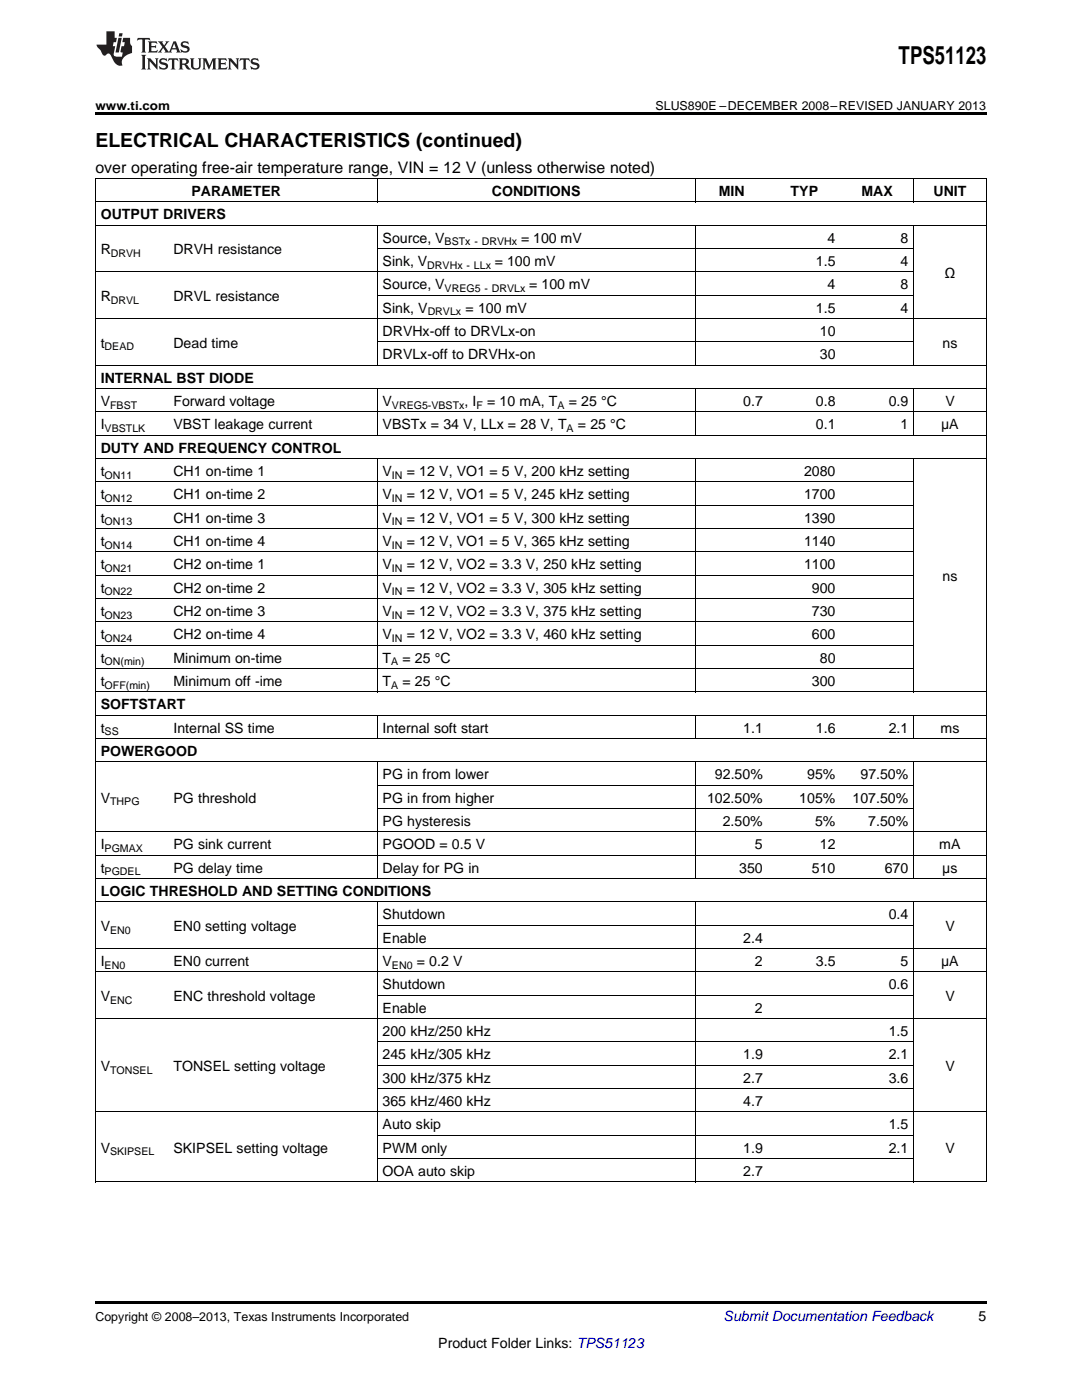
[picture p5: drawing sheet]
<svg xmlns="http://www.w3.org/2000/svg" width="216mm" height="279mm" viewBox="0 0 216 279" stroke-linecap="round" stroke-linejoin="round" font-family="sans-serif">
<defs><g id="words">
<text font-size="4.9" x="179.3" y="12.8">TPS51123</text>
<text font-size="3.9" x="19" y="29.3">ELECTRICAL CHARACTERISTICS (continued)</text>
<text font-size="3.2" x="19" y="34.4">over operating free-air temperature range, VIN = 12 V (unless otherwise noted)</text>
<g font-size="2.8">
<text x="38.2" y="39.1">PARAMETER</text>
<text x="98.1" y="39.1">CONDITIONS</text>
<text x="143.4" y="39.1">MIN</text>
<text x="157.8" y="39.1">TYP</text>
<text x="171.9" y="39.1">MAX</text>
<text x="186.3" y="39.1">UNIT</text>
<text x="20.1" y="43.7">OUTPUT DRIVERS</text>
<text x="20.1" y="50.7">R</text>
<text x="34.6" y="50.7">DRVH resistance</text>
<text x="76.3" y="48.4">Source, V</text>
<text x="76.3" y="53.1">Sink, V</text>
<text x="98.7" y="53.1">= 100 mV</text>
<text x="104" y="48.4">= 100 mV</text>
<text x="162.8" y="53.1">1.5</text>
<text x="165.1" y="48.4">4</text>
<text x="179.7" y="48.4">8</text>
<text x="179.7" y="53.1">4</text>
<text x="76.3" y="57.7">Source, V</text>
<text x="105.6" y="57.7">= 100 mV</text>
<text x="165.1" y="57.7">4</text>
<text x="179.7" y="57.7">8</text>
<text x="188.5" y="55.4">Ω</text>
<text x="20.1" y="60">R</text>
<text x="34.6" y="60">DRVL resistance</text>
<text x="76.3" y="62.4">Sink, V</text>
<text x="92.9" y="62.4">= 100 mV</text>
<text x="162.8" y="62.4">1.5</text>
<text x="179.7" y="62.4">4</text>
<text x="20.1" y="69.4">t</text>
<text x="34.6" y="69.4">Dead time</text>
<text x="76.3" y="67">DRVHx-off to DRVLx-on</text>
<text x="76.3" y="71.7">DRVLx-off to DRVHx-on</text>
<text x="163.6" y="67">10</text>
<text x="163.6" y="71.7">30</text>
<text x="188.1" y="69.4">ns</text>
<text x="20.1" y="76.3">INTERNAL BST DIODE</text>
<text x="20.1" y="81">V</text>
<text x="34.6" y="81">Forward voltage</text>
<text x="76.3" y="81">V</text>
<text x="92.7" y="81">, I</text>
<text x="97.2" y="81">= 10 mA, T</text>
<text x="113.5" y="81">= 25 °C</text>
<text x="148.3" y="81">0.7</text>
<text x="162.8" y="81">0.8</text>
<text x="177.3" y="81">0.9</text>
<text x="188.6" y="81">V</text>
<text x="20.1" y="85.7">I</text>
<text x="34.6" y="85.7">VBST leakage current</text>
<text x="76.3" y="85.7">VBSTx = 34 V, LLx = 28 V, T</text>
<text x="115.3" y="85.7">= 25 °C</text>
<text x="162.8" y="85.7">0.1</text>
<text x="179.7" y="85.7">1</text>
<text x="187.8" y="85.7">μA</text>
<text x="20.1" y="90.3">DUTY AND FREQUENCY CONTROL</text>
<text x="20.1" y="95">t</text>
<text x="34.6" y="95">CH1 on-time 1</text>
<text x="76.3" y="95">V</text>
<text x="81.2" y="95">= 12 V, VO1 = 5 V, 200 kHz setting</text>
<text x="160.4" y="95">2080</text>
<text x="20.1" y="99.6">t</text>
<text x="34.6" y="99.6">CH1 on-time 2</text>
<text x="76.3" y="99.6">V</text>
<text x="81.2" y="99.6">= 12 V, VO1 = 5 V, 245 kHz setting</text>
<text x="160.4" y="99.6">1700</text>
<text x="20.1" y="104.3">t</text>
<text x="34.6" y="104.3">CH1 on-time 3</text>
<text x="76.3" y="104.3">V</text>
<text x="81.2" y="104.3">= 12 V, VO1 = 5 V, 300 kHz setting</text>
<text x="160.4" y="104.3">1390</text>
<text x="20.1" y="108.9">t</text>
<text x="20.1" y="113.6">t</text>
<text x="34.6" y="108.9">CH1 on-time 4</text>
<text x="34.6" y="113.6">CH2 on-time 1</text>
<text x="76.3" y="108.9">V</text>
<text x="76.3" y="113.6">V</text>
<text x="81.2" y="108.9">= 12 V, VO1 = 5 V, 365 kHz setting</text>
<text x="81.2" y="113.6">= 12 V, VO2 = 3.3 V, 250 kHz setting</text>
<text x="160.4" y="108.9">1140</text>
<text x="160.4" y="113.6">1100</text>
<text x="20.1" y="118.3">t</text>
<text x="34.6" y="118.3">CH2 on-time 2</text>
<text x="76.3" y="118.3">V</text>
<text x="81.2" y="118.3">= 12 V, VO2 = 3.3 V, 305 kHz setting</text>
<text x="162" y="118.3">900</text>
<text x="188.1" y="115.9">ns</text>
<text x="20.1" y="122.9">t</text>
<text x="34.6" y="122.9">CH2 on-time 3</text>
<text x="76.3" y="122.9">V</text>
<text x="81.2" y="122.9">= 12 V, VO2 = 3.3 V, 375 kHz setting</text>
<text x="162" y="122.9">730</text>
<text x="20.1" y="127.6">t</text>
<text x="34.6" y="127.6">CH2 on-time 4</text>
<text x="76.3" y="127.6">V</text>
<text x="81.2" y="127.6">= 12 V, VO2 = 3.3 V, 460 kHz setting</text>
<text x="162" y="127.6">600</text>
<text x="20.1" y="132.2">t</text>
<text x="20.1" y="136.9">t</text>
<text x="34.6" y="132.2">Minimum on-time</text>
<text x="34.6" y="136.9">Minimum off -ime</text>
<text x="76.3" y="132.2">T</text>
<text x="76.3" y="136.9">T</text>
<text x="80.3" y="132.2">= 25 °C</text>
<text x="80.3" y="136.9">= 25 °C</text>
<text x="162" y="136.9">300</text>
<text x="163.6" y="132.2">80</text>
<text x="20.1" y="141.5">SOFTSTART</text>
<text x="20.1" y="146.2">t</text>
<text x="34.6" y="146.2">Internal SS time</text>
<text x="76.3" y="146.2">Internal soft start</text>
<text x="148.3" y="146.2">1.1</text>
<text x="162.8" y="146.2">1.6</text>
<text x="177.3" y="146.2">2.1</text>
<text x="187.7" y="146.2">ms</text>
<text x="20.1" y="150.8">POWERGOOD</text>
<text x="76.3" y="155.5">PG in from lower</text>
<text x="142.7" y="155.5">92.50%</text>
<text x="161.1" y="155.5">95%</text>
<text x="171.7" y="155.5">97.50%</text>
<text x="20.1" y="160.2">V</text>
<text x="34.6" y="160.2">PG threshold</text>
<text x="76.3" y="160.2">PG in from higher</text>
<text x="141.1" y="160.2">102.50%</text>
<text x="159.5" y="160.2">105%</text>
<text x="170.1" y="160.2">107.50%</text>
<text x="76.3" y="164.8">PG hysteresis</text>
<text x="144.2" y="164.8">2.50%</text>
<text x="162.6" y="164.8">5%</text>
<text x="173.2" y="164.8">7.50%</text>
<text x="20.1" y="169.5">I</text>
<text x="34.6" y="169.5">PG sink current</text>
<text x="76.3" y="169.5">PGOOD = 0.5 V</text>
<text x="150.6" y="169.5">5</text>
<text x="163.6" y="169.5">12</text>
<text x="187.4" y="169.5">mA</text>
<text x="20.1" y="174.1">t</text>
<text x="20.1" y="178.8">LOGIC THRESHOLD AND SETTING CONDITIONS</text>
<text x="34.6" y="174.1">PG delay time</text>
<text x="76.3" y="174.1">Delay for PG in</text>
<text x="147.5" y="174.1">350</text>
<text x="162" y="174.1">510</text>
<text x="176.5" y="174.1">670</text>
<text x="188" y="174.1">μs</text>
<text x="20.1" y="185.8">V</text>
<text x="34.6" y="185.8">EN0 setting voltage</text>
<text x="76.3" y="183.4">Shutdown</text>
<text x="177.3" y="183.4">0.4</text>
<text x="188.6" y="185.8">V</text>
<text x="76.3" y="188.1">Enable</text>
<text x="148.3" y="188.1">2.4</text>
<text x="20.1" y="192.8">I</text>
<text x="34.6" y="192.8">EN0 current</text>
<text x="76.3" y="192.8">V</text>
<text x="76.3" y="197.4">Shutdown</text>
<text x="83.1" y="192.8">= 0.2 V</text>
<text x="150.6" y="192.8">2</text>
<text x="162.8" y="192.8">3.5</text>
<text x="177.3" y="197.4">0.6</text>
<text x="179.7" y="192.8">5</text>
<text x="187.8" y="192.8">μA</text>
<text x="20.1" y="199.7">V</text>
<text x="34.6" y="199.7">ENC threshold voltage</text>
<text x="76.3" y="202.1">Enable</text>
<text x="150.6" y="202.1">2</text>
<text x="188.6" y="199.7">V</text>
<text x="76.3" y="206.7">200 kHz/250 kHz</text>
<text x="177.3" y="206.7">1.5</text>
<text x="20.1" y="213.7">V</text>
<text x="34.6" y="213.7">TONSEL setting voltage</text>
<text x="76.3" y="211.4">245 kHz/305 kHz</text>
<text x="148.3" y="211.4">1.9</text>
<text x="177.3" y="211.4">2.1</text>
<text x="188.6" y="213.7">V</text>
<text x="76.3" y="216">300 kHz/375 kHz</text>
<text x="76.3" y="220.7">365 kHz/460 kHz</text>
<text x="148.3" y="216">2.7</text>
<text x="148.3" y="220.7">4.7</text>
<text x="177.3" y="216">3.6</text>
<text x="76.3" y="225.4">Auto skip</text>
<text x="177.3" y="225.4">1.5</text>
<text x="20.1" y="230">V</text>
<text x="34.6" y="230">SKIPSEL setting voltage</text>
<text x="76.3" y="230">PWM only</text>
<text x="148.3" y="230">1.9</text>
<text x="177.3" y="230">2.1</text>
<text x="188.6" y="230">V</text>
<text x="76.3" y="234.7">OOA auto skip</text>
<text x="148.3" y="234.7">2.7</text>
<text x="195.3" y="263.6">5</text>
<text x="87.5" y="269">Product Folder Links: TPS51123</text>
</g>
<text font-size="2.8" fill="#0000c8" x="144.4" y="263.6">Submit Documentation Feedback</text>
<g font-size="2.5">
<text x="19" y="21.9">www.ti.com</text>
<text x="130.8" y="21.9">SLUS890E –DECEMBER 2008–REVISED JANUARY 2013</text>
<text x="19" y="263.6">Copyright © 2008–2013, Texas Instruments Incorporated</text>
</g>
<g font-size="2.1">
<text x="22.1" y="51.3">DRVH</text>
<text x="85.3" y="53.6">DRVHx - LLx</text>
<text x="88.7" y="49">BSTx - DRVHx</text>
<text x="88.7" y="58.3">VREG5 - DRVLx</text>
<text x="22.1" y="60.6">DRVL</text>
<text x="85.3" y="62.9">DRVLx</text>
<text x="20.9" y="69.9">DEAD</text>
<text x="22" y="81.6">FBST</text>
<text x="78.2" y="81.6">VREG5-VBSTx</text>
<text x="95.1" y="81.6">F</text>
<text x="111.2" y="81.6">A</text>
<text x="20.9" y="86.2">VBSTLK</text>
<text x="113.1" y="86.2">A</text>
<text x="20.9" y="95.5">ON11</text>
<text x="78.2" y="95.5">IN</text>
<text x="20.9" y="100.2">ON12</text>
<text x="78.2" y="100.2">IN</text>
<text x="20.9" y="104.8">ON13</text>
<text x="78.2" y="104.8">IN</text>
<text x="20.9" y="109.5">ON14</text>
<text x="78.2" y="109.5">IN</text>
<text x="20.9" y="114.2">ON21</text>
<text x="20.9" y="118.8">ON22</text>
<text x="78.2" y="114.2">IN</text>
<text x="78.2" y="118.8">IN</text>
<text x="20.9" y="123.5">ON23</text>
<text x="78.2" y="123.5">IN</text>
<text x="20.9" y="128.1">ON24</text>
<text x="78.2" y="128.1">IN</text>
<text x="20.9" y="132.8">ON(min)</text>
<text x="20.9" y="137.4">OFF(min)</text>
<text x="78" y="132.8">A</text>
<text x="78" y="137.4">A</text>
<text x="20.9" y="146.8">SS</text>
<text x="22" y="160.7">THPG</text>
<text x="20.9" y="170">PGMAX</text>
<text x="20.9" y="174.7">PGDEL</text>
<text x="22" y="186.3">EN0</text>
<text x="20.9" y="193.3">EN0</text>
<text x="78.2" y="193.3">EN0</text>
<text x="22" y="200.3">ENC</text>
<text x="22" y="214.3">TONSEL</text>
<text x="22" y="230.6">SKIPSEL</text>
</g>
</g></defs>
<path d="M19 22.5h177.8v.5h-177.8zM19 259.7h177.8v.5h-177.8z" fill="#000"/>
<g fill="none" stroke="#000" stroke-width=".2">
<path d="M19 35.6h177.8M19.1 35.7v200.2M75.2 35.7v4.7M138.7 35.7v4.7M182.3 35.7v4.7M196.8 35.7v200.2M19 54.3h163.3M19 45h177.8M19 40.3h177.8M75.2 45v28M75.3 58.9h107M75.3 49.6h107"/>
<path d="M138.7 45v28M182.3 45v28M19 77.6h177.8M19 72.9h177.8M19 63.6h177.8M75.2 77.6v9.3M75.3 68.2h107M138.7 77.6v9.3M182.3 77.6v9.3M19 96.2h163.3M19 91.5h177.8M19 86.9h177.8"/>
<path d="M19 82.2h177.8M75.2 91.6v46.5M138.7 91.6v46.5M182.3 91.6v46.5M19 119.5h163.3M19 114.8h163.3M19 110.2h163.3M19 105.5h163.3M19 100.8h163.3M19 138.1h177.8M19 133.4h163.3M19 128.8h163.3"/>
<path d="M19 124.1h163.3M19 152.1h177.8M19 147.4h177.8M19 142.8h177.8M75.2 142.8v4.7M75.2 152.1v23.3M75.3 156.7h107M138.7 142.8v4.7M138.7 152.1v23.3M182.3 142.8v4.7M182.3 152.1v23.3M19 175.3h177.8"/>
<path d="M19 170.7h177.8M19 166h177.8M75.3 161.4h107M19 194h177.8M19 189.3h177.8M19 180h177.8M75.2 180.1v55.8M75.3 198.6h107M75.3 184.7h107M138.7 180.1v55.8M182.3 180.1v55.8M19 203.3h177.8"/>
<path d="M75.3 217.3h107M75.3 212.6h107M75.3 207.9h107M19 235.9h177.8M19 221.9h177.8M75.3 231.2h107M75.3 226.6h107"/>
</g>
<g fill="#231f20">
<path d="M27.5 7.6l-.1 .5 .4-.2h.6v.1v2.1l-.2 .4h1l-.3-.4v-2.1l.1-.1h.5l.5 .2-.2-.5zM29.5 8.3l.2 .3v1.5l-.2 .4h1.8l.2-.6a1.04 1.04 0 0 1-1.3 .2v-.7h.6l.3 .2v-.6l-.3 .2h-.6v-.6l.8-.1 .4 .3-.2-.5zM31.5 8.3l.9 1.1-.9 1.1h.8l-.2-.2 .5-.7 .4 .7-.2 .2h1.5l-.1-.2 .1-.4h.9l.1 .4-.2 .2h1l-.3-.3-.7-1.9h-.5l-.9 2-.8-1 .9-1h-.8l.1 .3-.3 .5-.4-.6 .2-.2zM34.7 8.6l.4 1h-.7zM36.3 8.4a.63 .63 0 0 0-.2 .7 .63 .63 0 0 0 .6 .4l.6 .2 .1 .2a.75 .75 0 0 1-.7 .4 .75 .75 0 0 1-.6-.5l.1 .7 .1-.1a1.11 1.11 0 0 0 1.5-.6 1.13 1.13 0 0 0-1.2-.8l-.1-.4a1.04 1.04 0 0 1 1.2 .2l-.2-.5-.1 .1-.5-.2zM28.2 10.9l.2 .4v2.2l-.2 .4h1l-.3-.4v-2.2l.3-.4zM29.3 11.6l.3 .4v1.5l-.3 .4h.8l-.2-.4v-1.3l1.5 1.7v-1.9l.2-.4h-.7l.2 .4v.9l-1.1-1.3zM32 11.8a.62 .62 0 0 0-.2 .7 .62 .62 0 0 0 .6 .4l.6 .1 .1 .3a.76 .76 0 0 1-.7 .3 .76 .76 0 0 1-.6-.4l.1 .7 .1-.1a1.11 1.11 0 0 0 1.5-.6 1.13 1.13 0 0 0-1.2-.8l-.1-.4a1.04 1.04 0 0 1 1.2 .2l-.2-.6-.1 .1-.5-.1zM33.7 11.6l-.2 .6a.61 .61 0 0 1 .8-.3v1.6l-.2 .4h.9l-.2-.4v-1.6a.63 .63 0 0 1 .8 .3l-.2-.6zM35.6 11.6l.3 .4v1.5l-.3 .4h1l-.2-.2v-.8l.5 .2a.76 .76 0 0 0 1.2 .7l-1-1a.58 .58 0 0 0 .6-.5 .58 .58 0 0 0-.5-.6zM36.4 11.9h.1a.45 .45 0 0 1 .5 .1 .45 .45 0 0 1 .1 .5l-.7 .2zM37.9 11.6l.2 .2a2.17 2.17 0 0 0 .3 1.9 .99 .99 0 0 0 1.6-.6v-1.1l.2-.4h-.7l.2 .2a1.92 1.92 0 0 1-.2 1.8 .6 .6 0 0 1-.9-.5v-1.1l.2-.4zM40.4 11.6l.2 .4v1.5l-.2 .4h.7l-.2-.4v-1.4l.8 1.8 .8-1.8v1.4l-.2 .4h.9l-.2-.4v-1.5l.2-.4h-.8l-.6 1.5-.6-1.5zM43.4 11.6l.2 .4v1.5l-.2 .4h1.8l.2-.6a1.04 1.04 0 0 1-1.3 .1v-.6h.5l.4 .2v-.6l-.4 .2h-.5v-.7h.8l.3 .3-.1-.6zM45.5 11.6l.2 .4v1.5l-.2 .4h.7l-.2-.4v-1.3l1.5 1.7v-1.9l.2-.4h-.7l.2 .4v.9l-1.1-1.3zM47.9 11.6l-.1 .6a.61 .61 0 0 1 .8-.3v1.6l-.3 .4h1l-.3-.4 .1-1.6a.63 .63 0 0 1 .7 .3l-.1-.6zM50.2 11.8a.62 .62 0 0 0-.2 .7 .62 .62 0 0 0 .6 .4l.6 .1 .2 .3a.76 .76 0 0 1-.8 .3 .76 .76 0 0 1-.6-.4l.1 .7 .2-.1a1.11 1.11 0 0 0 1.5-.6 1.13 1.13 0 0 0-1.3-.8l-.1-.4a1.04 1.04 0 0 1 1.2 .2l-.1-.6-.2 .1-.5-.1z"/>
<path d="M21.2 6.3v2.6h-1.9l.1 .4 .7 .9a.91 .91 0 0 0 1 .8 .56 .56 0 0 1 .5-.3 .56 .56 0 0 1 .5 .3l.4 .8a1.53 1.53 0 0 0 1.9 1.2 1.54 1.54 0 0 1 1-2.1l.9-.3v-1.4a1.52 1.52 0 0 1-.3-1.6h-1.4l-.2 .8h.5l-.2 .8h-.4l-.2 1v.2l.4 .1-.2 .8a1.93 1.93 0 0 1-1.6-.3l.3-1.8h-.5l.2-.8h.4l.2-.8h-.4v-1.3zM23.6 7.6l-.6 2.9h.7l.6-2.9zM23.8 6.6l-.1 .7h.6l.2-.7z"/>
</g>
<use href="#words"/>
</svg>
